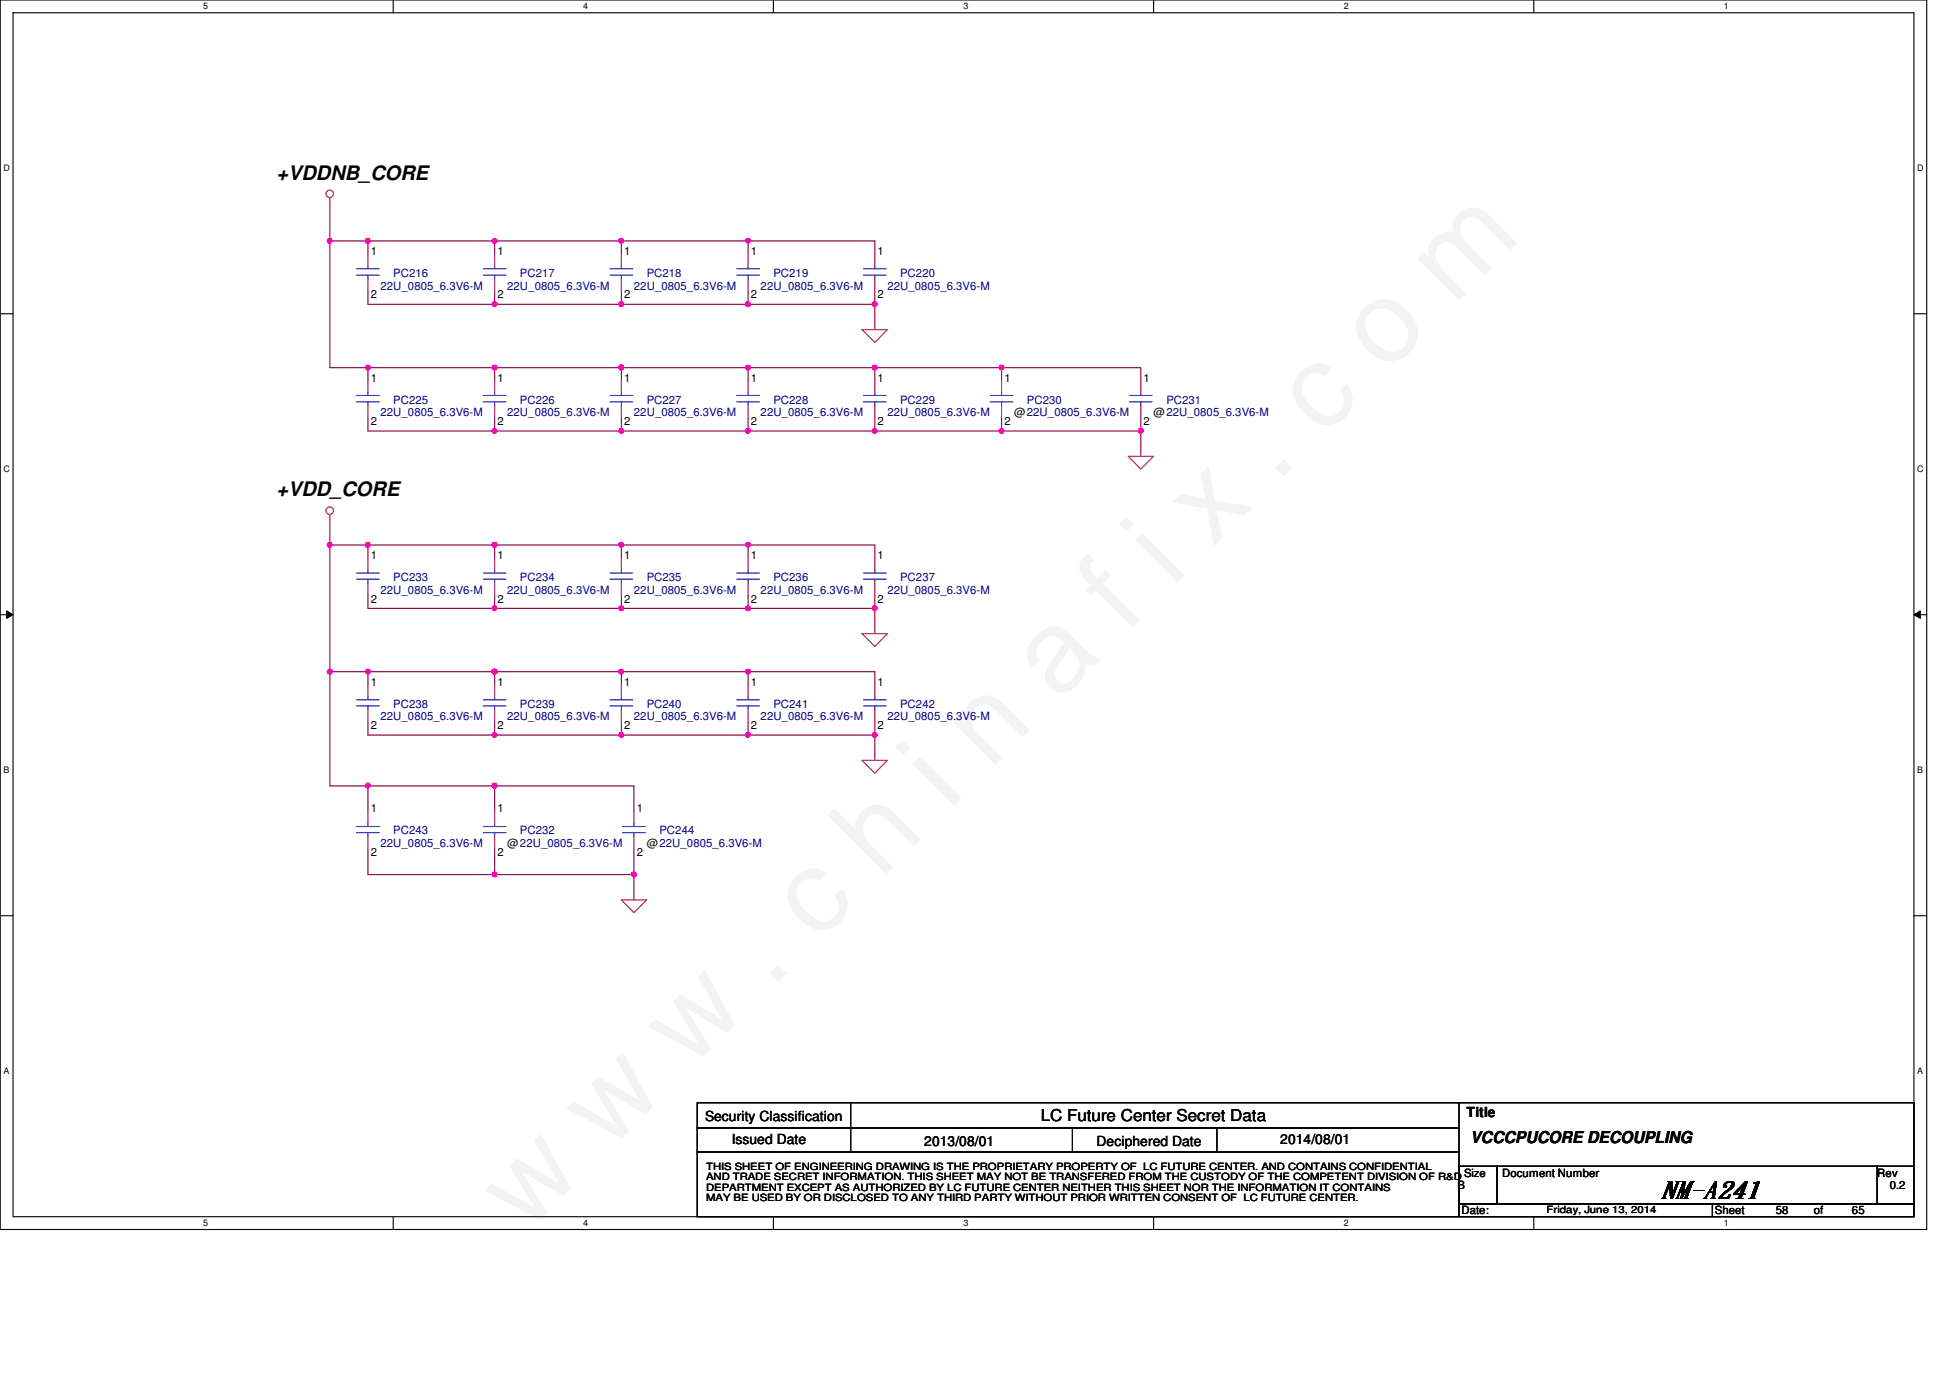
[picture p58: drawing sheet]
<svg xmlns="http://www.w3.org/2000/svg" width="297mm" height="210mm" viewBox="0 0 297 210" stroke-linecap="round" stroke-linejoin="round" font-family="sans-serif">
<defs><g id="words">
<text font-size="17.6" fill="#f0f" x="80.1" y="188" transform="rotate(-45 80.1 188)">w w w . c h i n a f i x . c o m</text>
<text font-size="3.6" x="252.9" y="182.5">NM-A241</text>
<g font-size="3">
<text x="42.1" y="27.3">+VDDNB_CORE</text>
<text x="42.1" y="75.6">+VDD_CORE</text>
</g>
<g font-size="2.5">
<text x="158.5" y="170.8">LC Future Center Secret Data</text>
<text x="224" y="174.1">VCCCPUCORE DECOUPLING</text>
</g>
<g font-size="2.1">
<text x="107.4" y="170.7">Security Classification</text>
<text x="223.4" y="170.1">Title</text>
<text x="111.5" y="174.3">Issued Date</text>
<text x="140.8" y="174.5">2013/08/01</text>
<text x="167" y="174.5">Deciphered Date</text>
<text x="195" y="174.3">2014/08/01</text>
</g>
<g font-size="1.7">
<text x="56.5" y="38.8">1</text>
<text x="75.8" y="38.8">1</text>
<text x="95.1" y="38.8">1</text>
<text x="114.4" y="38.8">1</text>
<text x="133.7" y="38.8">1</text>
<text x="56.5" y="45.5">2</text>
<text x="75.8" y="45.5">2</text>
<text x="95.1" y="45.5">2</text>
<text x="114.4" y="45.5">2</text>
<text x="133.7" y="45.5">2</text>
<text x="56.5" y="58.1">1</text>
<text x="75.8" y="58.1">1</text>
<text x="95.1" y="58.1">1</text>
<text x="114.4" y="58.1">1</text>
<text x="133.7" y="58.1">1</text>
<text x="153" y="58.1">1</text>
<text x="174.2" y="58.1">1</text>
<text x="56.5" y="64.8">2</text>
<text x="75.8" y="64.8">2</text>
<text x="95.1" y="64.8">2</text>
<text x="114.4" y="64.8">2</text>
<text x="133.7" y="64.8">2</text>
<text x="153" y="64.8">2</text>
<text x="154.5" y="63.4">@22U_0805_6.3V6-M</text>
<text x="174.2" y="64.8">2</text>
<text x="175.7" y="63.4">@22U_0805_6.3V6-M</text>
<text x="56.5" y="85.1">1</text>
<text x="75.8" y="85.1">1</text>
<text x="95.1" y="85.1">1</text>
<text x="114.4" y="85.1">1</text>
<text x="133.7" y="85.1">1</text>
<text x="56.5" y="91.8">2</text>
<text x="75.8" y="91.8">2</text>
<text x="95.1" y="91.8">2</text>
<text x="114.4" y="91.8">2</text>
<text x="133.7" y="91.8">2</text>
<text x="56.5" y="104.4">1</text>
<text x="75.8" y="104.4">1</text>
<text x="95.1" y="104.4">1</text>
<text x="114.4" y="104.4">1</text>
<text x="133.7" y="104.4">1</text>
<text x="56.5" y="111.1">2</text>
<text x="75.8" y="111.1">2</text>
<text x="95.1" y="111.1">2</text>
<text x="114.4" y="111.1">2</text>
<text x="133.7" y="111.1">2</text>
<text x="56.5" y="123.7">1</text>
<text x="75.8" y="123.7">1</text>
<text x="97" y="123.7">1</text>
<text x="56.5" y="130.4">2</text>
<text x="75.8" y="130.4">2</text>
<text x="77.3" y="129">@22U_0805_6.3V6-M</text>
<text x="97" y="130.4">2</text>
<text x="98.5" y="129">@22U_0805_6.3V6-M</text>
<text x="223" y="179.2">Size</text>
<text x="228.8" y="179.2">Document Number</text>
<text x="286" y="179.2">Rev</text>
<text x="222" y="181.1">B</text>
<text x="222.6" y="185">Date:</text>
<text x="261.2" y="185">Sheet</text>
<text x="270.5" y="185">58</text>
<text x="276.3" y="185">of</text>
<text x="282.1" y="185">65</text>
<text x="287.9" y="181.1">0.2</text>
</g>
<g font-size="1.7" fill="#000080">
<text x="58" y="44.1">22U_0805_6.3V6-M</text>
<text x="59.9" y="42.2">PC216</text>
<text x="77.3" y="44.1">22U_0805_6.3V6-M</text>
<text x="79.2" y="42.2">PC217</text>
<text x="96.6" y="44.1">22U_0805_6.3V6-M</text>
<text x="98.5" y="42.2">PC218</text>
<text x="115.9" y="44.1">22U_0805_6.3V6-M</text>
<text x="117.8" y="42.2">PC219</text>
<text x="135.2" y="44.1">22U_0805_6.3V6-M</text>
<text x="137.1" y="42.2">PC220</text>
<text x="58" y="63.4">22U_0805_6.3V6-M</text>
<text x="59.9" y="61.5">PC225</text>
<text x="77.3" y="63.4">22U_0805_6.3V6-M</text>
<text x="79.2" y="61.5">PC226</text>
<text x="96.6" y="63.4">22U_0805_6.3V6-M</text>
<text x="98.5" y="61.5">PC227</text>
<text x="115.9" y="63.4">22U_0805_6.3V6-M</text>
<text x="117.8" y="61.5">PC228</text>
<text x="135.2" y="63.4">22U_0805_6.3V6-M</text>
<text x="137.1" y="61.5">PC229</text>
<text x="156.4" y="61.5">PC230</text>
<text x="177.7" y="61.5">PC231</text>
<text x="59.9" y="88.5">PC233</text>
<text x="79.2" y="88.5">PC234</text>
<text x="98.5" y="88.5">PC235</text>
<text x="117.8" y="88.5">PC236</text>
<text x="137.1" y="88.5">PC237</text>
<text x="58" y="90.4">22U_0805_6.3V6-M</text>
<text x="77.3" y="90.4">22U_0805_6.3V6-M</text>
<text x="96.6" y="90.4">22U_0805_6.3V6-M</text>
<text x="115.9" y="90.4">22U_0805_6.3V6-M</text>
<text x="135.2" y="90.4">22U_0805_6.3V6-M</text>
<text x="59.9" y="107.8">PC238</text>
<text x="79.2" y="107.8">PC239</text>
<text x="98.5" y="107.8">PC240</text>
<text x="117.8" y="107.8">PC241</text>
<text x="137.1" y="107.8">PC242</text>
<text x="58" y="109.7">22U_0805_6.3V6-M</text>
<text x="77.3" y="109.7">22U_0805_6.3V6-M</text>
<text x="96.6" y="109.7">22U_0805_6.3V6-M</text>
<text x="115.9" y="109.7">22U_0805_6.3V6-M</text>
<text x="135.2" y="109.7">22U_0805_6.3V6-M</text>
<text x="58" y="129">22U_0805_6.3V6-M</text>
<text x="59.9" y="127.1">PC243</text>
<text x="79.2" y="127.1">PC232</text>
<text x="100.5" y="127.1">PC244</text>
</g>
<g font-size="1.5">
<text x="107.6" y="179.8">AND TRADE SECRET INFORMATION. THIS SHEET MAY NOT BE TRANSFERED FROM THE CUSTODY OF THE COMPETENT DIVISION OF R&amp;D</text>
<text x="107.6" y="178.2">THIS SHEET OF ENGINEERING DRAWING IS THE PROPRIETARY PROPERTY OF LC FUTURE CENTER. AND CONTAINS CONFIDENTIAL</text>
<text x="107.6" y="181.4">DEPARTMENT EXCEPT AS AUTHORIZED BY LC FUTURE CENTER NEITHER THIS SHEET NOR THE INFORMATION IT CONTAINS</text>
<text x="107.6" y="182.9">MAY BE USED BY OR DISCLOSED TO ANY THIRD PARTY WITHOUT PRIOR WRITTEN CONSENT OF LC FUTURE CENTER.</text>
<text x="235.6" y="184.8">Friday, June 13, 2014</text>
</g>
<g font-size="1.4">
<text x="30.9" y="1.4">5</text>
<text x="88.9" y="1.4">4</text>
<text x="146.8" y="1.4">3</text>
<text x="204.7" y="1.4">2</text>
<text x="262.6" y="1.4">1</text>
<text x=".5" y="26.1">D</text>
<text x="292.1" y="26.1">D</text>
<text x=".5" y="71.9">C</text>
<text x="292.1" y="71.9">C</text>
<text x=".5" y="117.8">B</text>
<text x="292.1" y="117.8">B</text>
<text x=".5" y="163.6">A</text>
<text x="292.1" y="163.6">A</text>
<text x="30.9" y="186.8">5</text>
<text x="88.9" y="186.8">4</text>
<text x="146.8" y="186.8">3</text>
<text x="204.7" y="186.8">2</text>
<text x="262.6" y="186.8">1</text>
</g>
</g></defs>
<path d="M0 0h293.5v187.3h-293.5zM2 1.9h289.5v183.4h-289.5z" fill="none" stroke="#000" stroke-width=".17"/>
<g fill="#fff">
<path d="M30.9 .2h.8v1.5h-.8z"/>
<path d="M30.9 185.5h.8v1.6h-.8z"/>
</g>
<path d="M59.9 0v1.9M59.9 185.3v2" fill="none" stroke="#000" stroke-width=".17"/>
<path d="M88.9 .2h.7v1.5h-.7z" fill="#fff"/>
<path d="M117.8 0v1.9" fill="none" stroke="#000" stroke-width=".17"/>
<path d="M146.8 .2h.7v1.5h-.7z" fill="#fff"/>
<path d="M175.7 0v1.9" fill="none" stroke="#000" stroke-width=".17"/>
<path d="M204.7 .2h.7v1.5h-.7z" fill="#fff"/>
<path d="M233.6 0v1.9" fill="none" stroke="#000" stroke-width=".17"/>
<g fill="#fff">
<path d="M262.6 .2h.8v1.5h-.8z"/>
<path d="M262.6 185.5h.8v1.6h-.8z"/>
<path d="M.5 24.8h1v1.6h-1z"/>
<path d="M292.1 24.8h.9v1.6h-.9z"/>
<path d="M.5 70.7h1v1.5h-1z"/>
<path d="M292.1 70.7h.9v1.5h-.9z"/>
</g>
<path d="M0 47.8h2M291.5 47.8h2" fill="none" stroke="#000" stroke-width=".17"/>
<g fill="#fff">
<path d="M.5 116.5h.9v1.6h-.9z"/>
<path d="M292.1 116.5h.8v1.6h-.8z"/>
</g>
<path d="M0 93.6h2M291.5 93.6h2" fill="none" stroke="#000" stroke-width=".17"/>
<path d="M1 93l1 .6-1 .6zM291.5 93.6l1-.6v1.2z" fill="#000"/>
<path d="M1 93l1 .6-1 .6zM291.5 93.6l1-.6v1.2z" fill="none" stroke="#000" stroke-width=".15"/>
<g fill="#fff">
<path d="M.5 162.4h.9v1.5h-.9z"/>
<path d="M292.1 162.4h.8v1.5h-.8z"/>
</g>
<path d="M0 139.5h2M291.5 139.5h2" fill="none" stroke="#000" stroke-width=".17"/>
<path d="M50.2 30.9v5.8h5.8M56 65.7h19.3M56 110.1v1.9" fill="none" stroke="#800040" stroke-width=".17"/>
<circle cx="50.2" cy="36.7" r=".37" fill="#f0f"/>
<circle cx="50.2" cy="36.7" r=".37" fill="none" stroke="#f0f" stroke-width=".17"/>
<path d="M56 56h19.3M50.2 102.3v17.4h5.8" fill="none" stroke="#800040" stroke-width=".17"/>
<circle cx="50.2" cy="102.3" r=".37" fill="#f0f"/>
<circle cx="50.2" cy="102.3" r=".37" fill="none" stroke="#f0f" stroke-width=".17"/>
<path d="M50.2 83h5.8" fill="none" stroke="#800040" stroke-width=".17"/>
<circle cx="50.2" cy="83" r=".37" fill="#f0f"/>
<circle cx="50.2" cy="83" r=".37" fill="none" stroke="#f0f" stroke-width=".17"/>
<path d="M56 92.7h19.3M56 83h19.3" fill="none" stroke="#800040" stroke-width=".17"/>
<circle cx="56" cy="83" r=".37" fill="#f0f"/>
<circle cx="56" cy="83" r=".37" fill="none" stroke="#f0f" stroke-width=".17"/>
<path d="M56 119.7v3.9M56 102.3h19.3" fill="none" stroke="#800040" stroke-width=".17"/>
<circle cx="56" cy="102.3" r=".37" fill="#f0f"/>
<circle cx="56" cy="102.3" r=".37" fill="none" stroke="#f0f" stroke-width=".17"/>
<path d="M50.2 83v19.3h5.8v2M56 112h19.3M56 119.7h19.3" fill="none" stroke="#800040" stroke-width=".17"/>
<circle cx="56" cy="119.7" r=".38" fill="#f0f"/>
<circle cx="56" cy="119.7" r=".38" fill="none" stroke="#f0f" stroke-width=".17"/>
<path d="M56 36.7h19.3M56 46.4h19.3M50.2 79.2v3.8M56 90.8v1.9M56 83v2M56 129.4v3.8" fill="none" stroke="#800040" stroke-width=".17"/>
<circle cx="56" cy="36.7" r=".37" fill="#f0f"/>
<circle cx="56" cy="36.7" r=".37" fill="none" stroke="#f0f" stroke-width=".17"/>
<path d="M50.2 56h5.8v1.9M56 63.7v2" fill="none" stroke="#800040" stroke-width=".17"/>
<circle cx="56" cy="56" r=".37" fill="#f0f"/>
<circle cx="56" cy="56" r=".37" fill="none" stroke="#f0f" stroke-width=".17"/>
<path d="M50.2 36.7v19.3M56 36.7v1.9M56 44.4v2M56 133.2h19.3" fill="none" stroke="#800040" stroke-width=".17"/>
<g fill="none" stroke="#f00" stroke-width=".17">
<path d="M50.2 30.1v.8M56 38.6v2M56 42.5v1.9M56 57.9v2M50.2 78.4v.8M56 61.8v1.9M56 85v1.9M56 88.8v2M56 104.3v1.9M56 108.1v2M56 123.6v1.9M56 127.4v2"/>
<circle cx="50.2" cy="29.5" r=".57"/>
<circle cx="50.2" cy="77.8" r=".57"/>
</g>
<path d="M106.2 168h116v3.8h-116zM106.2 171.8h116v3.7h-116zM106.2 175.5h116v9.8h-116zM222 168h69.5v9.6M228 177.6h58v5.8h-58zM286 177.6h5.5v5.8h-5.5zM222.2 183.4h38.7v1.9h-38.7zM260.9 183.4h30.6v1.9h-30.6z" fill="none" stroke="#000" stroke-width=".17"/>
<g fill="none" stroke="#00f" stroke-width=".17">
<path d="M54.3 41.9h3.5M54.3 40.9h3.5M56 40.6v.3M56 41.9v.6M56 59.9v.3M54.3 61.2h3.5M54.3 60.2h3.5M56 61.2v.6M54.3 88.2h3.5M54.3 87.3h3.5M56 86.9v.4M56 88.2v.6"/>
<path d="M54.3 107.5h3.5M54.3 106.6h3.5M56 106.2v.4M56 107.5v.6M54.3 126.8h3.5M54.3 125.9h3.5M56 125.5v.4M56 126.8v.6"/>
</g>
<circle cx="50.2" cy="36.7" r=".37" fill="#f0f"/>
<circle cx="50.2" cy="36.7" r=".37" fill="none" stroke="#f0f" stroke-width=".17"/>
<circle cx="50.2" cy="102.3" r=".37" fill="#f0f"/>
<circle cx="50.2" cy="102.3" r=".37" fill="none" stroke="#f0f" stroke-width=".17"/>
<circle cx="50.2" cy="83" r=".37" fill="#f0f"/>
<circle cx="50.2" cy="83" r=".37" fill="none" stroke="#f0f" stroke-width=".17"/>
<circle cx="56" cy="83" r=".37" fill="#f0f"/>
<circle cx="56" cy="83" r=".37" fill="none" stroke="#f0f" stroke-width=".17"/>
<circle cx="56" cy="102.3" r=".37" fill="#f0f"/>
<circle cx="56" cy="102.3" r=".37" fill="none" stroke="#f0f" stroke-width=".17"/>
<circle cx="56" cy="119.7" r=".38" fill="#f0f"/>
<circle cx="56" cy="119.7" r=".38" fill="none" stroke="#f0f" stroke-width=".17"/>
<circle cx="56" cy="36.7" r=".37" fill="#f0f"/>
<circle cx="56" cy="36.7" r=".37" fill="none" stroke="#f0f" stroke-width=".17"/>
<circle cx="56" cy="56" r=".37" fill="#f0f"/>
<circle cx="56" cy="56" r=".37" fill="none" stroke="#f0f" stroke-width=".17"/>
<use href="#words"/>
</svg>
